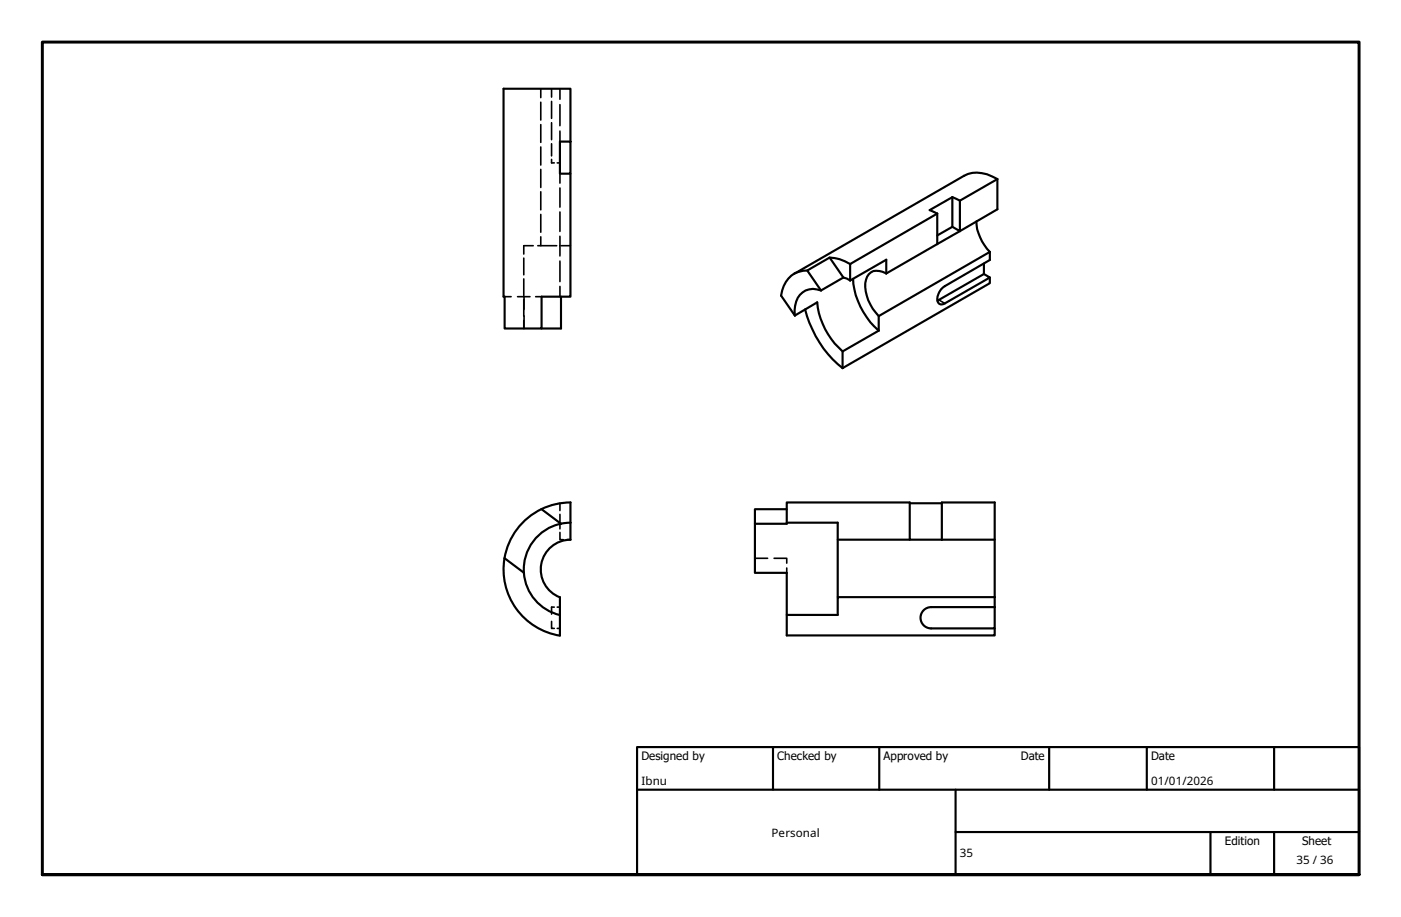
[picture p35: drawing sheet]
<svg xmlns="http://www.w3.org/2000/svg" width="330mm" height="216mm" viewBox="0 0 330 216" stroke-linecap="round" stroke-linejoin="round" font-family="sans-serif">
<defs><g id="words">
<g font-size="2.7">
<text x="151" y="179">Designed by</text>
<text x="183" y="179">Checked by</text>
<text x="208" y="179">Approved by</text>
<text x="240.3" y="178.9">Date</text>
<text x="271" y="178.9">Date</text>
<text x="151" y="184.8">Ibnu</text>
<text x="271" y="184.8">01/01/2026</text>
<text x="181.7" y="197">Personal</text>
<text x="226" y="201.9">35</text>
<text x="288.4" y="199">Edition</text>
<text x="305.2" y="203.4">35 / 36</text>
<text x="306.6" y="199">Sheet</text>
</g>
</g></defs>
<!-- layer: Hidden (ISO) -->
<g fill="none" stroke="#000" stroke-width=".38">
<path d="M127.3 20.9v2.1M127.3 24.1v4.2M127.3 29.3v4.2M127.3 34.6v4.3M127.3 39.9v4.2M129.9 33.8v2.9M129.9 20.9v2M129.9 23.9v4M129.9 28.9v4M129.9 37.5v.9h.6M131.2 38.4h.6M131.8 20.9v2.5"/>
<path d="M131.8 24.6v5M131.8 30.9v2.4M125.5 57.8h-2.2v2M126.6 57.8h4.5M127.3 45.1v4.3M127.3 50.5v4.2M127.3 55.8v2M131.8 40.9v2.2M131.8 44.3v4.5M131.8 49.9v4.6M131.8 55.6v4.7M132.1 57.8h2.2"/>
<path d="M118.8 69.8h1.5M121.9 69.8h2.9M123.3 60.8v3.9M123.3 65.7v3.9M123.3 70.5v3.9M123.3 75.4v1.9M123.4 69.8v3M123.4 74.4v2.9M126.1 69.8h1.4M131.8 61.5v4.8M131.8 67.4v2.4M131.8 118.5v1.7"/>
<path d="M131.8 125.3v1.8h.9M131.8 121.1v3.4M133.5 127.1h.8M177.7 131.4h3M182.2 131.4h3v1.2M185.2 133.7v1.2M129.9 146.3v1.7h.6M130.5 142.9h-.6v1.7M131.2 148h.6M131.2 142.9h.6"/>
</g>
<!-- layer: Visible (ISO) -->
<g fill="none" stroke="#000" stroke-width=".51">
<path d="M131.8 33.3h2.5v7.6h-2.5zM134.3 33.3v-12.4h-15.7v48.9h.2v7.5h8.7v-7.5h6.8v-28.9M220.7 50.3l-20.5 11.9v3.8M220.7 50.3v7.2M220.7 57.5l-12 6.9M224.2 46.4l-5.3 3.1 1.8 .8M224.2 46.4v7l-3.5 2M224.2 46.4l1.8 .8M226 47.2v7.2l-1.8-1M229.9 52.1a11.3 11.3 0 0 0 3.1 7.2M233 59.3l-26.1 15.1v3.5M233 59.3v1.9l-10.6 6.2a3.4 3.4 0 0 0-1.5 3.9 1.05 1.05 0 0 0 1.5 .1l10.6-6.1-1.4-.8v-2.5"/>
<path d="M234.8 42.2a8.1 8.1 0 0 0-7.9-.8l-39.9 23.1M234.8 42.2v7.1l-14.1 8.2M234.8 42.2l-8.8 5M132.1 69.8v7.5h-4.6M187.1 74.3l5.3-3.1a17.6 17.6 0 0 0 6 11.5M189.5 72.8a26 26 0 0 0 8.9 13.9M190.1 63.7a5.8 5.8 0 0 0-6 4.7l-.2 1.2 3.2 4.7M193.3 68.4a4.3 4.3 0 0 0-6.1 3.6l-.1 2.3M195.3 60.6a9.4 9.4 0 0 1 4.9 1.6M198.6 65.3l1.6 .7M198.6 65.3l-3.3-4.7-5.2 3.1 3.2 4.7M198.6 65.3l-5.3 3.1"/>
<path d="M200.9 65.7a17.6 17.6 0 0 0 6 12.2M206.9 77.9l-8.5 4.8v4M208.7 64.4a3.1 3.1 0 0 0-4.5 .8 7.3 7.3 0 0 0 .7 6.5l.6 1 1.4 1.7M208.7 64.4v-3.2l-8.5 4.8M231.6 64.5l-10.9 6.3M233 65.3v1.4l-34.6 20M127.5 119.9l4.6 3.4M185.2 119.9h-7.5v3.4M214.2 118.5h7.5M118.8 131.4l4.6 3.5M132.1 123.3a11 11 0 0 0-8.8 10.6 11 11 0 0 0 8.5 10.9M134.3 123.1l-2.2 .2"/>
<path d="M185.2 123.1v-4.8h29v8.8h7.5M197.2 127.1h17M221.7 127.1v-8.8h12.5v22.3M221.7 127.1h12.5M131.8 149.6v-9a7 7 0 0 1-4.4-7.8 7 7 0 0 1 6.9-5.7v-8.8a15.8 15.8 0 0 0-15.7 14.5 15.8 15.8 0 0 0 13.2 16.9M197.2 140.6v-17.5h-12v.2h-7.5v11.6h7.5v9.9M219.2 142.9h15M219.2 142.9a2.51 2.51 0 0 0-2.5 2.5 2.51 2.51 0 0 0 2.5 2.6M234.2 140.6h-37v4.2h-12v4.8h49v-1.6M234.2 142.9v5.1h-15M234.2 140.6v2.3"/>
</g>
<!-- layer: Visible Narrow (ISO) -->
<path d="M221 70.6l1.4 .8" fill="none" stroke="#000" stroke-width=".38"/>
<!-- layer: Border (ISO) -->
<path d="M10 205.9v-196h310v196h-310h310" fill="none" stroke="#000" stroke-width=".7"/>
<!-- layer: Title (ISO) -->
<path d="M150 175.9h170v30h-170zM182 175.9v10M207 175.9v10M247 175.9v10M270 175.9v10M300 175.9v10M150 185.9h170M225 195.9h95M225 185.9v20M285 195.9v10M300 195.9v10" fill="none" stroke="#000" stroke-width=".51"/>
<use href="#words"/>
</svg>
